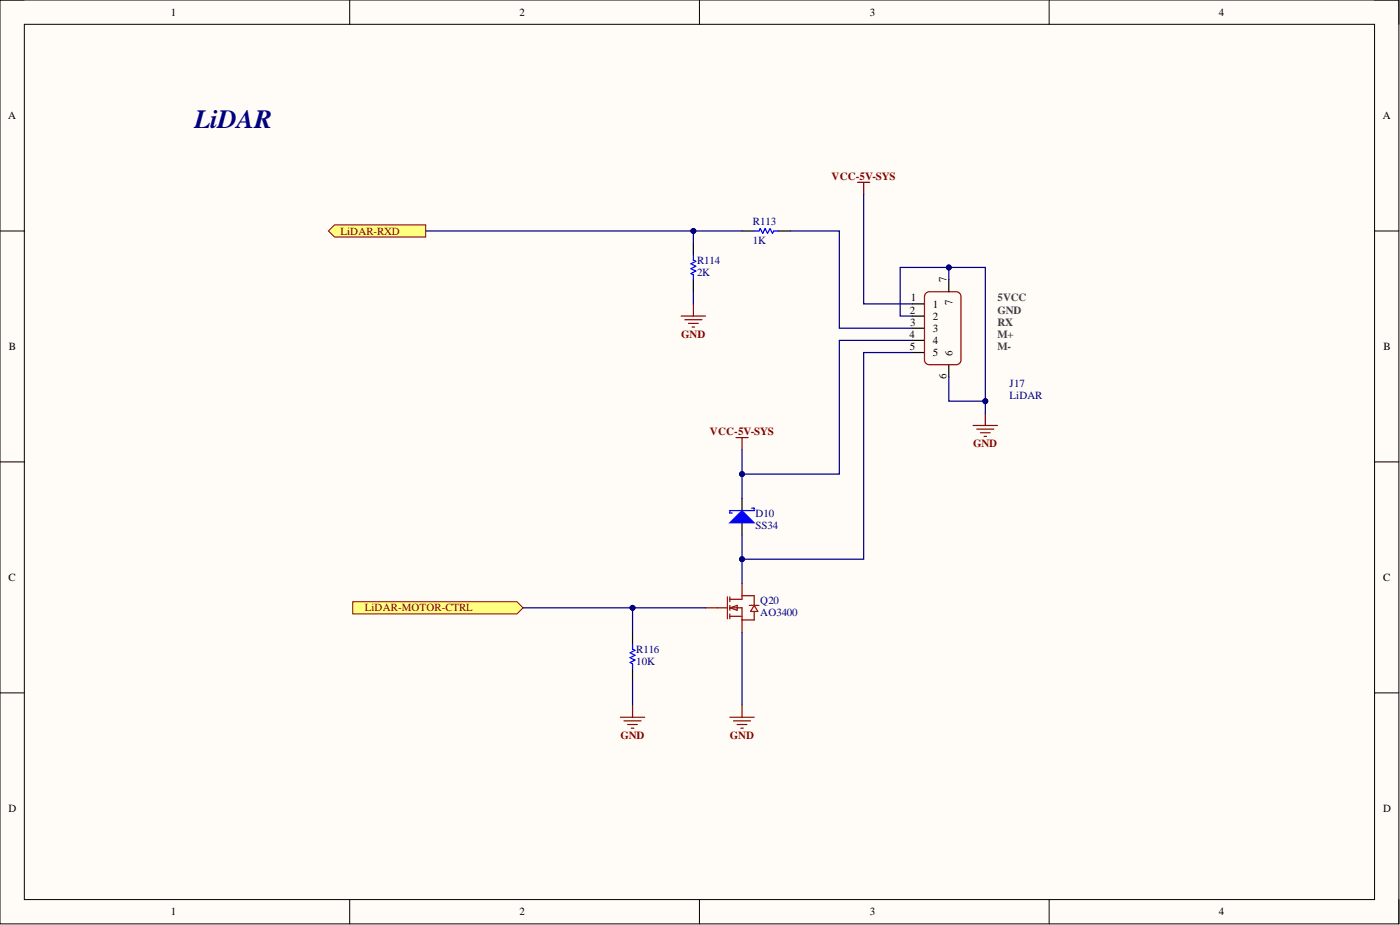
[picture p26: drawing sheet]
<svg xmlns="http://www.w3.org/2000/svg" width="292mm" height="193mm" viewBox="0 0 292 193" stroke-linecap="round" stroke-linejoin="round" font-family="sans-serif">
<defs><g id="words">
<text font-size="5.5" fill="#000080" x="40.6" y="26.7">LiDAR</text>
<g font-size="2.3">
<text x="35.6" y="3.3">1</text>
<text x="108.4" y="3.3">2</text>
<text x="181.5" y="3.3">3</text>
<text x="254.3" y="3.3">4</text>
<text x="1.7" y="24.9">A</text>
<text x="288.5" y="24.9">A</text>
<text x="197.5" y="58.8" transform="rotate(-90 197.5 58.8)">7</text>
<text x="189.8" y="65.4">2</text>
<text x="190" y="62.9">1</text>
<text x="194.7" y="64.2">1</text>
<text x="198.7" y="63.7" transform="rotate(-90 198.7 63.7)">7</text>
<text x="189.8" y="70.5">4</text>
<text x="189.9" y="68">3</text>
<text x="194.7" y="66.7">2</text>
<text x="194.7" y="69.2">3</text>
<text x="194.7" y="71.8">4</text>
<text x="1.9" y="73">B</text>
<text x="189.8" y="73">5</text>
<text x="194.7" y="74.3">5</text>
<text x="198.7" y="74.3" transform="rotate(-90 198.7 74.3)">6</text>
<text x="288.7" y="73">B</text>
<text x="197.5" y="79.1" transform="rotate(-90 197.5 79.1)">6</text>
<text x="1.8" y="121.2">C</text>
<text x="288.6" y="121.2">C</text>
<text x="1.8" y="169.4">D</text>
<text x="288.6" y="169.4">D</text>
<text x="35.6" y="191">1</text>
<text x="108.4" y="191">2</text>
<text x="181.5" y="191">3</text>
<text x="254.3" y="191">4</text>
</g>
<g font-size="2.3" fill="#800000">
<text x="173.5" y="37.5">VCC-5V-SYS</text>
<text x="71.1" y="48.9">LiDAR-RXD</text>
<text x="142.1" y="70.5">GND</text>
<text x="148.1" y="90.8">VCC-5V-SYS</text>
<text x="203" y="93.3">GND</text>
<text x="76.1" y="127.6">LiDAR-MOTOR-CTRL</text>
<text x="129.4" y="154.2">GND</text>
<text x="152.3" y="154.2">GND</text>
</g>
<g font-size="2.3" fill="#000080">
<text x="157.1" y="46.9">R113</text>
<text x="157.1" y="51">1K</text>
<text x="145.4" y="55">R114</text>
<text x="145.4" y="57.6">2K</text>
<text x="210.7" y="80.6">J17</text>
<text x="210.7" y="83.2">LiDAR</text>
<text x="157.6" y="107.8">D10</text>
<text x="157.6" y="110.3">SS34</text>
<text x="158.6" y="126">Q20</text>
<text x="158.6" y="128.6">AO3400</text>
<text x="132.7" y="136.2">R116</text>
<text x="132.7" y="138.7">10K</text>
</g>
<g font-size="2.3" fill="#434343">
<text x="208.1" y="62.9">5VCC</text>
<text x="208.1" y="65.4">GND</text>
<text x="208.1" y="68">RX</text>
<text x="208.1" y="70.5">M+</text>
<text x="208.1" y="73">M-</text>
</g>
</g></defs>
<path d="M0 0h291.9v192.7h-291.9z" fill-rule="evenodd" fill="#fffcf8"/>
<path d="M0 0h291.9v192.7h-291.9z" fill="none" stroke="#000" stroke-width=".21"/>
<path d="M5.1 5.1h281.7v182.6h-281.7z" fill-rule="evenodd" fill="#fffcf8"/>
<g fill="none" stroke="#000" stroke-width=".21">
<path d="M0 0h5.1M5.1 5.1h281.7v182.6h-281.7zM73 0v5.1M145.9 0v5.1M218.9 0v5.1M286.8 0h5.1v5.1M0 48.2h5.1M286.8 48.2h5.1M0 96.4h5.1M286.8 96.4h5.1M0 144.6h5.1M286.8 144.6h5.1"/>
<path d="M73 187.7v5M145.9 187.7v5M218.9 187.7v5M291.9 187.7v5"/>
</g>
<path d="M144.7 50.7v2.6M144.7 58.3v2.6M154.8 48.2h2.6M162.4 48.2h2.6M198 58.3v2.6M190.3 63.4h2.6M190.3 65.9h2.6M190.3 68.5h2.6M190.3 71h2.6M190.3 73.5h2.6M198 76.1v2.5" fill="none" stroke="#000" stroke-width=".25"/>
<path d="M193.2 61.2l.7-.3h5.6a1 1 0 0 1 1 1v13.2a.99 .99 0 0 1-1 1h-5.6a1 1 0 0 1-1-1v-13.2z" fill="none" stroke="#980000" stroke-width=".25"/>
<path d="M142.1 65.9h5.1M142.9 66.7h3.5M143.7 67.5h2M144.4 68.2h.5M144.7 63.4v2.5M203 88.8h5.1M203.8 89.5h3.6M204.6 90.3h2M205.3 91h.5M205.6 86.2v2.6" fill="none" stroke="#800000" stroke-width=".25"/>
<path d="M144.7 53.3v1l.5 .2-1 .5 1 .5-1 .5 1 .6-1 .5 .5 .2v1M157.4 48.2h1l.2-.5 .5 1 .5-1 .5 1 .6-1 .5 1 .2-.5h1" fill="none" stroke="#00f" stroke-width=".25"/>
<path d="M68.5 48.2l1.3-1.3h19v2.6h-19z" fill-rule="evenodd" fill="#ffff80"/>
<path d="M68.5 48.2l1.3-1.3h19v2.6h-19z" fill="none" stroke="#800000" stroke-width=".21"/>
<path d="M154.8 104v2.5M154.8 109v2.6" fill="none" stroke="#000" stroke-width=".25"/>
<path d="M152.3 109l2.5-2.5 2.6 2.5z" fill="#00f"/>
<path d="M152.3 109l2.5-2.5 2.6 2.5zM156.8 106h.6v.5h-5.1v.5h.5M132 134.4v1l.5 .3-1 .5 1 .5-1 .5 1 .5-1 .5 .5 .3v1" fill="none" stroke="#00f" stroke-width=".25"/>
<path d="M132 131.9v2.5M132 139.5v2.5" fill="none" stroke="#000" stroke-width=".25"/>
<path d="M73.6 125.5h34.3l1.2 1.3-1.2 1.3h-34.3z" fill-rule="evenodd" fill="#ffff80"/>
<path d="M73.6 125.5h34.3l1.2 1.3-1.2 1.3h-34.3z" fill="none" stroke="#800000" stroke-width=".21"/>
<path d="M178.9 38h2.6M180.2 38v2.6M153.5 91.3h2.6M154.8 91.3v2.5M152.3 149.6h5.1M153 150.4h3.6M153.8 151.1h2M154.6 151.9h.5M154.8 147.1v2.5" fill="none" stroke="#800000" stroke-width=".25"/>
<path d="M149.7 126.8h2.1M151.8 124.5v4.6M152.3 126.8l1.5-.5v1zM152.3 125h2.5v-.7h2.6v2M152.3 126.8h2.5v2.5h2.6v-1.7M152.3 128.6h2.5M152.3 124.5v1M152.3 126.3v1M152.3 128.1v1M156.3 126.3h2.1M157.4 126.3l.7 1.3h-1.5z" fill="none" stroke="#a00000" stroke-width=".25"/>
<path d="M147.2 126.8h2.5M154.8 121.7v2.6M154.8 129.3v2.6" fill="none" stroke="#800" stroke-width=".25"/>
<path d="M198 58.3v-2.5h7.6v30.4" fill="none" stroke="#000080" stroke-width=".25"/>
<circle cx="198" cy="55.8" r=".51" fill="#000080"/>
<circle cx="198" cy="55.8" r=".51" fill="none" stroke="#000080" stroke-width=".21"/>
<circle cx="205.6" cy="83.7" r=".51" fill="#000080"/>
<circle cx="205.6" cy="83.7" r=".51" fill="none" stroke="#000080" stroke-width=".21"/>
<path d="M198 78.6v5.1h7.6" fill="none" stroke="#000080" stroke-width=".25"/>
<circle cx="205.6" cy="83.7" r=".51" fill="#000080"/>
<circle cx="205.6" cy="83.7" r=".51" fill="none" stroke="#000080" stroke-width=".21"/>
<path d="M198 55.8h-10.2v10.1h2.5" fill="none" stroke="#000080" stroke-width=".25"/>
<circle cx="198" cy="55.8" r=".51" fill="#000080"/>
<circle cx="198" cy="55.8" r=".51" fill="none" stroke="#000080" stroke-width=".21"/>
<path d="M144.7 48.2v2.5M165 48.2h10.1v20.3h15.2M144.7 60.9v2.5" fill="none" stroke="#000080" stroke-width=".25"/>
<circle cx="144.7" cy="48.2" r=".51" fill="#000080"/>
<circle cx="144.7" cy="48.2" r=".51" fill="none" stroke="#000080" stroke-width=".21"/>
<path d="M88.8 48.2h66" fill="none" stroke="#000080" stroke-width=".25"/>
<circle cx="144.7" cy="48.2" r=".51" fill="#000080"/>
<circle cx="144.7" cy="48.2" r=".51" fill="none" stroke="#000080" stroke-width=".21"/>
<path d="M180.2 40.6v22.8h10.1M190.3 71h-15.2v27.9h-20.3v-5.1" fill="none" stroke="#000080" stroke-width=".25"/>
<circle cx="154.8" cy="98.9" r=".51" fill="#000080"/>
<circle cx="154.8" cy="98.9" r=".51" fill="none" stroke="#000080" stroke-width=".21"/>
<path d="M154.8 98.9v5.1" fill="none" stroke="#000080" stroke-width=".25"/>
<circle cx="154.8" cy="98.9" r=".51" fill="#000080"/>
<circle cx="154.8" cy="98.9" r=".51" fill="none" stroke="#000080" stroke-width=".21"/>
<path d="M190.3 73.5h-10.1v43.2h-25.4v-5.1" fill="none" stroke="#000080" stroke-width=".25"/>
<circle cx="154.8" cy="116.7" r=".51" fill="#000080"/>
<circle cx="154.8" cy="116.7" r=".51" fill="none" stroke="#000080" stroke-width=".21"/>
<path d="M154.8 116.7v5" fill="none" stroke="#000080" stroke-width=".25"/>
<circle cx="154.8" cy="116.7" r=".51" fill="#000080"/>
<circle cx="154.8" cy="116.7" r=".51" fill="none" stroke="#000080" stroke-width=".21"/>
<path d="M147.2 126.8h-15.2v5.1M154.8 131.9v15.2" fill="none" stroke="#000080" stroke-width=".25"/>
<circle cx="132" cy="126.8" r=".51" fill="#000080"/>
<circle cx="132" cy="126.8" r=".51" fill="none" stroke="#000080" stroke-width=".21"/>
<path d="M129.4 149.6h5.1M130.2 150.4h3.6M131 151.1h2M131.7 151.9h.5M132 147.1v2.5" fill="none" stroke="#800000" stroke-width=".25"/>
<path d="M109.1 126.8h22.9M132 142v5.1" fill="none" stroke="#000080" stroke-width=".25"/>
<circle cx="132" cy="126.8" r=".51" fill="#000080"/>
<circle cx="132" cy="126.8" r=".51" fill="none" stroke="#000080" stroke-width=".21"/>
<use href="#words"/>
</svg>
